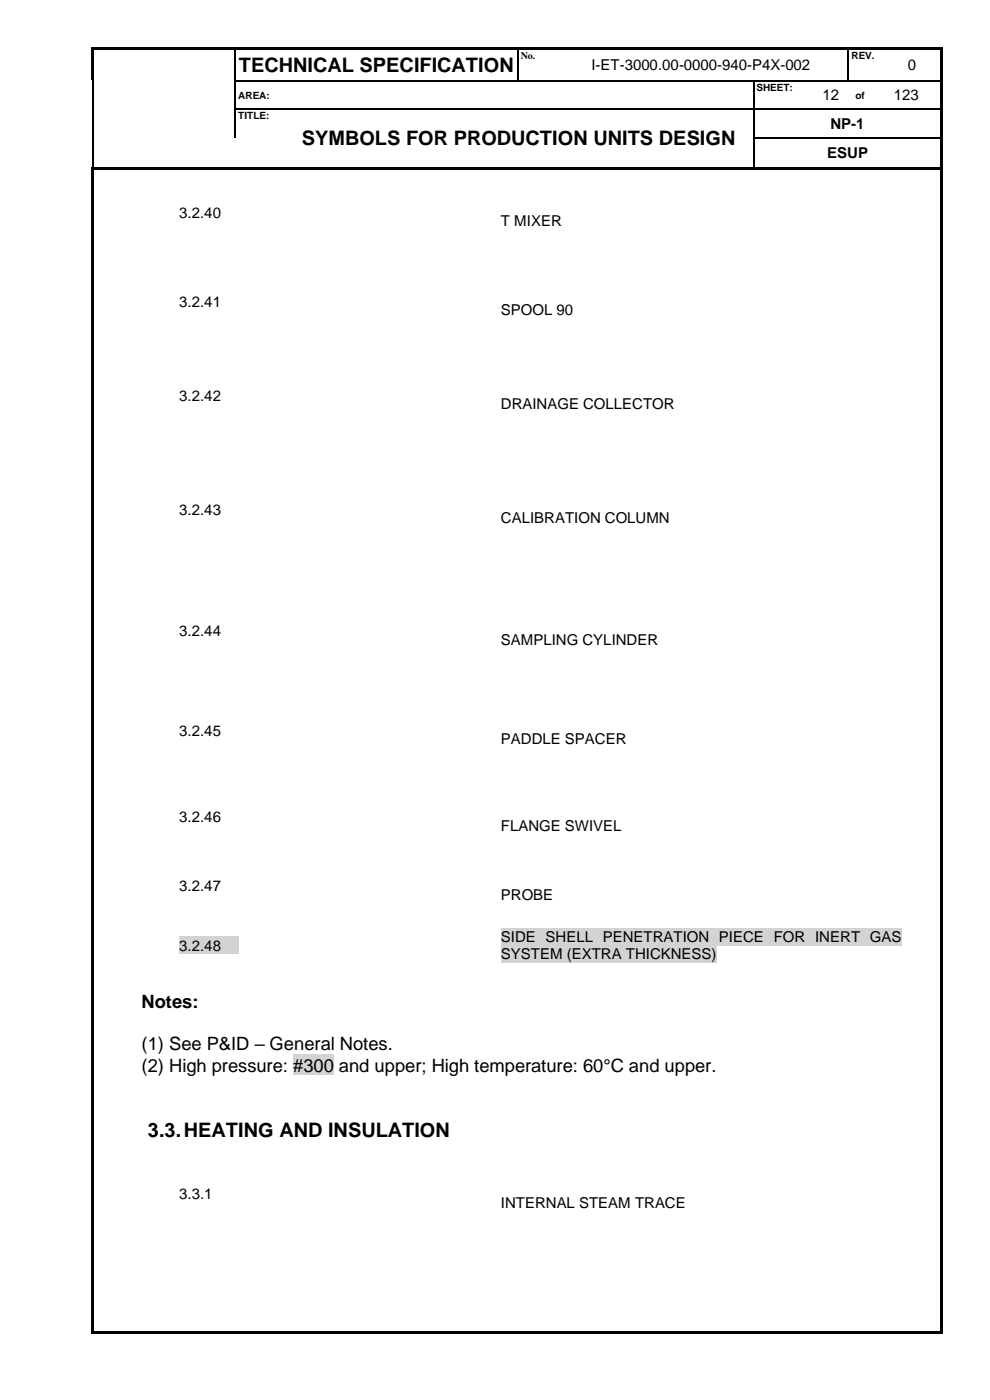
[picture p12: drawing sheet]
<svg xmlns="http://www.w3.org/2000/svg" width="210mm" height="297mm" viewBox="0 0 210 297" stroke-linecap="round" stroke-linejoin="round" font-family="sans-serif">
<defs><g id="words">
<g font-size="4.2">
<text x="50.6" y="15.3">TECHNICAL SPECIFICATION</text>
<text x="64" y="30.9">SYMBOLS FOR PRODUCTION UNITS DESIGN</text>
<text x="31.4" y="241.3">3.3.HEATING AND INSULATION</text>
</g>
<g font-size="3.9">
<text x="30" y="213.9">Notes:</text>
<text x="30" y="222.9">(1) See P&amp;ID – General Notes.</text>
<text x="30" y="227.4">(2) High pressure:</text>
<text x="62.2" y="227.4">#300</text>
<text x="71.9" y="227.4">and upper; High temperature: 60°C and upper.</text>
</g>
<g font-size="3.2">
<text x="125.5" y="14.9">I-ET-3000.00-0000-940-P4X-002</text>
<text x="192.6" y="14.9">0</text>
<text x="174.5" y="21.3">12</text>
<text x="189.6" y="21.3">123</text>
<text x="176.2" y="27.3">NP-1</text>
<text x="175.5" y="33.6">ESUP</text>
<text x="38" y="46.2">3.2.40</text>
<text x="106.3" y="48">T MIXER</text>
<text x="38" y="65.1">3.2.41</text>
<text x="106.3" y="66.9">SPOOL 90</text>
<text x="38" y="85">3.2.42</text>
<text x="106.3" y="86.8">DRAINAGE COLLECTOR</text>
<text x="38" y="109.2">3.2.43</text>
<text x="106.3" y="111">CALIBRATION COLUMN</text>
<text x="38" y="134.9">3.2.44</text>
<text x="106.3" y="136.8">SAMPLING CYLINDER</text>
<text x="38" y="156.1">3.2.45</text>
<text x="106.3" y="157.9">PADDLE SPACER</text>
<text x="38" y="174.5">3.2.46</text>
<text x="106.3" y="176.3">FLANGE SWIVEL</text>
<text x="38" y="189.1">3.2.47</text>
<text x="106.3" y="190.9">PROBE</text>
<text x="38" y="201.7">3.2.48</text>
<text x="106.3" y="199.9">SIDE SHELL PENETRATION PIECE FOR INERT GAS</text>
<text x="106.3" y="203.5">SYSTEM (EXTRA THICKNESS)</text>
<text x="38" y="254.4">3.3.1</text>
<text x="106.3" y="256.2">INTERNAL STEAM TRACE</text>
</g>
<g font-size="2.1">
<text x="110.5" y="12.5">No.</text>
<text x="180.6" y="12.5">REV.</text>
<text x="50.6" y="20.9">AREA:</text>
<text x="160.5" y="19.3">SHEET:</text>
<text x="181.5" y="20.9">of</text>
<text x="50.6" y="25.2">TITLE:</text>
</g>
</g></defs>
<g fill="#000">
<path d="M19.3 10h.6v.5h-.6z" fill-rule="evenodd"/>
<path d="M19.3 10h.6v.5h-.6z" fill-rule="evenodd"/>
<path d="M19.3 10.5h.6v6.5h-.6z" fill-rule="evenodd"/>
<path d="M19.6 17h.3v.3h-.3z" fill-rule="evenodd"/>
<path d="M19.9 10h29.9v.5h-29.9z" fill-rule="evenodd"/>
<path d="M49.8 10.5h.2z" fill-rule="evenodd"/>
<path d="M49.8 10h.5v.5h-.5z" fill-rule="evenodd"/>
<path d="M49.8 17h.2v.3h-.2z" fill-rule="evenodd"/>
<path d="M50.3 10h59.5v.5h-59.5z" fill-rule="evenodd"/>
<path d="M109.8 10.5h.3z" fill-rule="evenodd"/>
<path d="M109.8 10h.5v.5h-.5z" fill-rule="evenodd"/>
<path d="M109.8 17h.3v.3h-.3z" fill-rule="evenodd"/>
<path d="M110.3 10h7.2v.5h-7.2z" fill-rule="evenodd"/>
<path d="M117.5 10h.5v.5h-.5z" fill-rule="evenodd"/>
<path d="M117.5 17h.2v.3h-.2z" fill-rule="evenodd"/>
<path d="M118 10h61.9v.5h-61.9z" fill-rule="evenodd"/>
<path d="M159.8 17h.3v.3h-.3z" fill-rule="evenodd"/>
<path d="M172.5 17h.3v.3h-.3z" fill-rule="evenodd"/>
<path d="M179.9 10.5h.2z" fill-rule="evenodd"/>
<path d="M179.9 10h.5v.5h-.5z" fill-rule="evenodd"/>
<path d="M179.9 17h.2v.3h-.2z" fill-rule="evenodd"/>
<path d="M180.1 17h.3v.3h-.3z" fill-rule="evenodd"/>
<path d="M180.4 10h7.1v.5h-7.1z" fill-rule="evenodd"/>
<path d="M185 17h.2v.3h-.2z" fill-rule="evenodd"/>
<path d="M187.5 10h.5v.5h-.5z" fill-rule="evenodd"/>
<path d="M187.5 17h.2v.3h-.2z" fill-rule="evenodd"/>
<path d="M188 10h11.6v.5h-11.6z" fill-rule="evenodd"/>
<path d="M199.6 10h.5v.5h-.5z" fill-rule="evenodd"/>
<path d="M199.6 10h.5v.5h-.5z" fill-rule="evenodd"/>
<path d="M199.6 10.5h.5v6.5h-.5z" fill-rule="evenodd"/>
<path d="M199.6 17h.5v.3h-.5z" fill-rule="evenodd"/>
<path d="M19.5 35.4h.5v.6h-.5z" fill-rule="evenodd"/>
<path d="M19.5 35.4h.5v.5h-.5z" fill-rule="evenodd"/>
<path d="M19.6 23h.3v.2h-.3z" fill-rule="evenodd"/>
<path d="M19.6 29.2h.3v.3h-.3z" fill-rule="evenodd"/>
<path d="M20 35.4h.5v.5h-.5z" fill-rule="evenodd"/>
<path d="M20.5 35.4h29.4v.5h-29.4z" fill-rule="evenodd"/>
<path d="M49.8 23h.2v.2h-.2z" fill-rule="evenodd"/>
<path d="M49.9 35.4h.5v.5h-.5z" fill-rule="evenodd"/>
<path d="M50.4 35.4h9.8v.5h-9.8z" fill-rule="evenodd"/>
<path d="M60.2 23h.3v.2h-.3z" fill-rule="evenodd"/>
<path d="M60.2 35.4h.6v.5h-.6z" fill-rule="evenodd"/>
<path d="M60.8 35.4h99v.5h-99z" fill-rule="evenodd"/>
<path d="M159.8 23h.3v.2h-.3z" fill-rule="evenodd"/>
<path d="M159.8 29.2h.3v.3h-.3z" fill-rule="evenodd"/>
<path d="M159.8 35.4h.6v.5h-.6z" fill-rule="evenodd"/>
<path d="M160.4 35.4h39.2v.5h-39.2z" fill-rule="evenodd"/>
<path d="M172.5 23h.3v.2h-.3z" fill-rule="evenodd"/>
<path d="M180 23h.2v.2h-.2z" fill-rule="evenodd"/>
<path d="M185 23h.2v.2h-.2z" fill-rule="evenodd"/>
<path d="M199.6 17.3h.5v5.7h-.5z" fill-rule="evenodd"/>
<path d="M199.6 23h.5v.2h-.5z" fill-rule="evenodd"/>
<path d="M199.6 23.2h.5v6h-.5z" fill-rule="evenodd"/>
<path d="M199.6 29.2h.5v.3h-.5z" fill-rule="evenodd"/>
<path d="M199.6 29.5h.5v5.9h-.5z" fill-rule="evenodd"/>
<path d="M199.6 35.4h.5v.6h-.5z" fill-rule="evenodd"/>
<path d="M19.5 36h.5v246.5h-.5z" fill-rule="evenodd"/>
<path d="M19.5 282.5h.5v.5h-.5z" fill-rule="evenodd"/>
<path d="M19.5 282.5h.5v.5h-.5z" fill-rule="evenodd"/>
<path d="M20 282.5h179.6v.5h-179.6z" fill-rule="evenodd"/>
<path d="M199.6 36h.5v246.5h-.5z" fill-rule="evenodd"/>
<path d="M199.6 282.5h.5v.5h-.5z" fill-rule="evenodd"/>
<path d="M199.6 282.5h.5v.5h-.5z" fill-rule="evenodd"/>
</g>
<g fill="none" stroke="#000" stroke-width=".25">
<path d="M19.7 17.3v5.7M49.9 10.5v6.5M49.9 17.3v5.7M50 17.1h59.8M110 10.5v6.5M110.1 17.1h7.4M117.7 17.1h42.1M160 17.3v5.7M160.1 17.1h12.4M172.8 17.1h7.1M180 10.5v6.5M180.4 17.1h4.6"/>
<path d="M185.2 17.1h2.3M187.7 17.1h11.9M19.7 23.2v6M19.7 29.5v5.9M49.9 23.2v6M50 23.1h10.2M60.5 23.1h99.3M160 23.2v6M160 29.5v5.9M160.1 23.1h12.4M160.1 29.3h39.5M172.8 23.1h7.2"/>
<path d="M180.2 23.1h4.8M185.2 23.1h14.4"/>
</g>
<g fill="#d3d3d3">
<path d="M38 198.7h12.7v3.7h-12.7z" fill-rule="evenodd"/>
<path d="M106.3 196.9h85v3.7h-85z" fill-rule="evenodd"/>
<path d="M106.3 200.6h45.7v3.6h-45.7z" fill-rule="evenodd"/>
<path d="M62.2 223.7h8.6v4.5h-8.6z" fill-rule="evenodd"/>
</g>
<use href="#words"/>
</svg>
